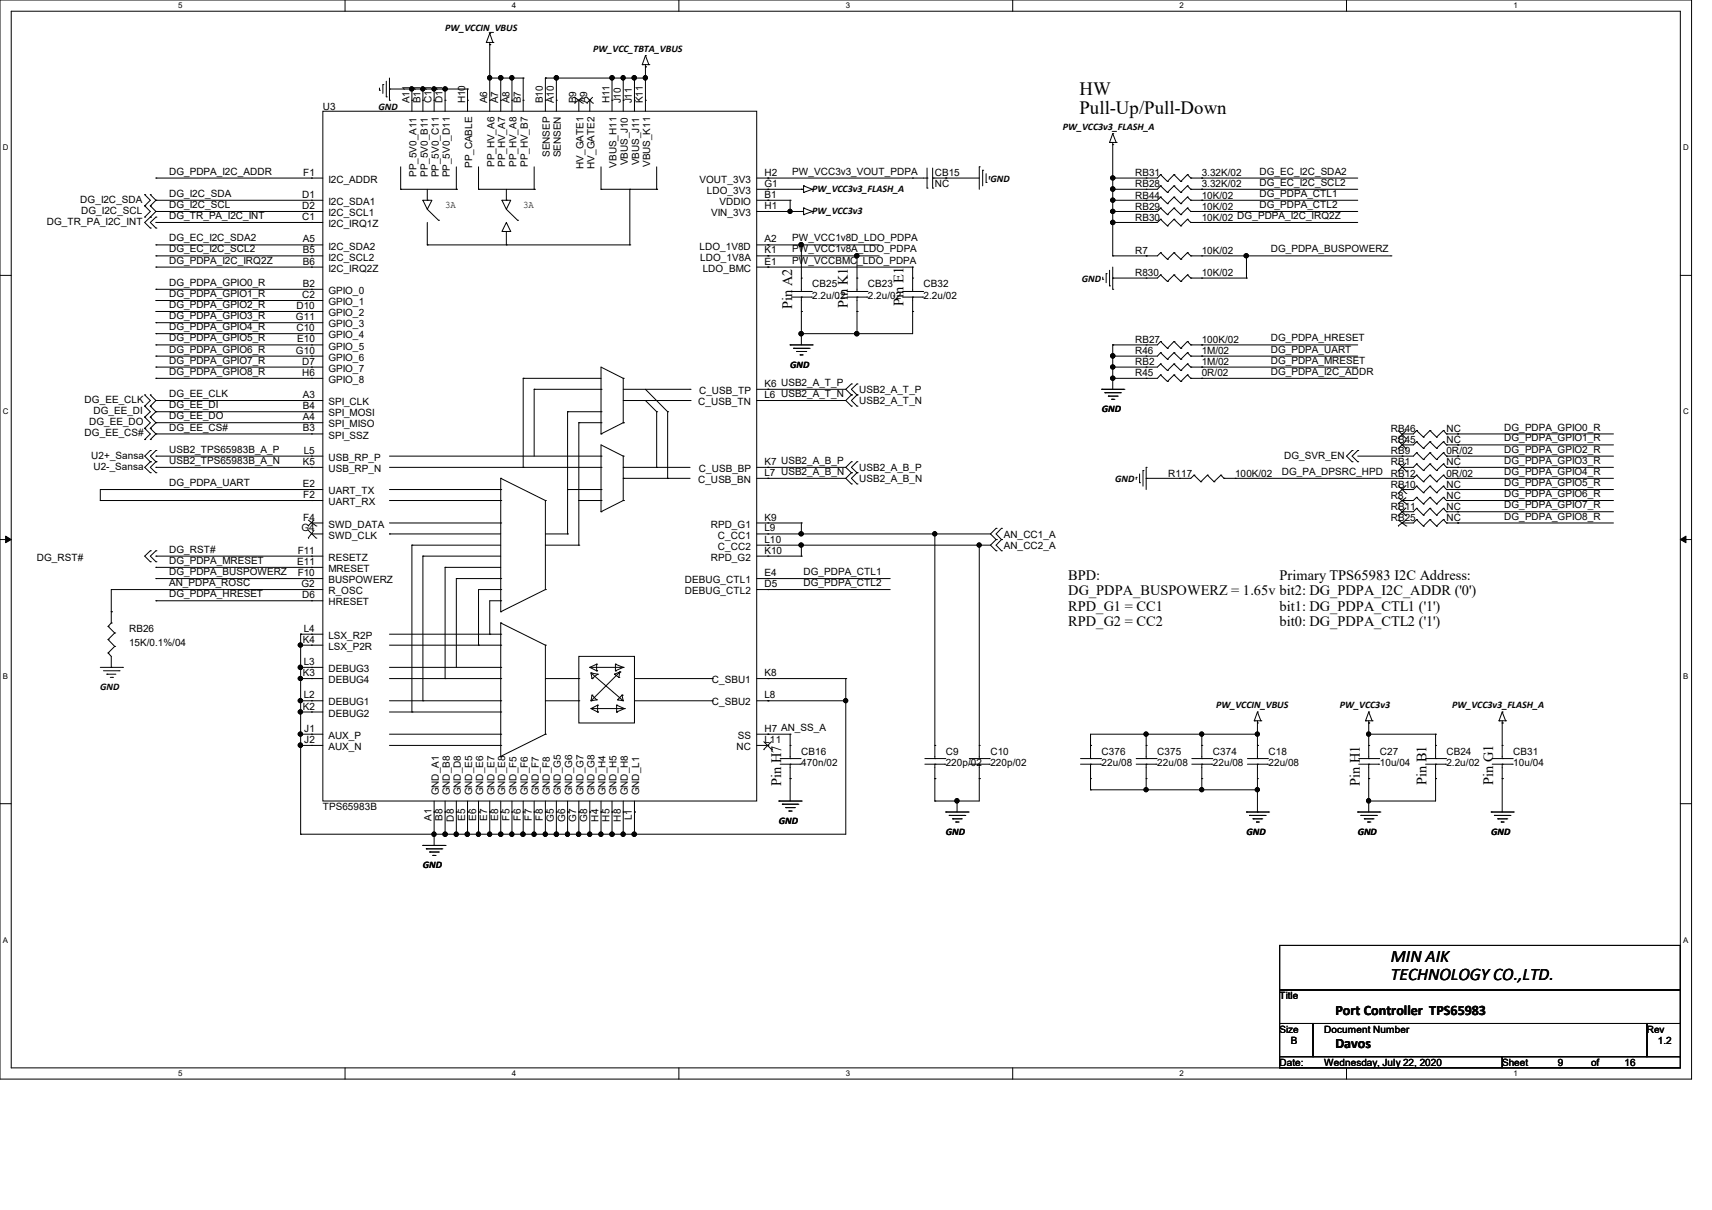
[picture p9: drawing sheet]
<svg xmlns="http://www.w3.org/2000/svg" width="297mm" height="210mm" viewBox="0 0 297 210" stroke-linecap="round" stroke-linejoin="round" font-family="sans-serif">
<defs><g id="words">
<g font-size="3.3">
<text x="187.3" y="16.5">HW</text>
<text x="187.3" y="19.9">Pull-Up/Pull-Down</text>
</g>
<g font-size="3">
<text x="241.3" y="167">MIN AIK</text>
<text x="241.3" y="170.1">TECHNOLOGY CO.,LTD.</text>
</g>
<g font-size="2.5">
<text x="137.4" y="53.7" transform="rotate(-90 137.4 53.7)">Pin A2</text>
<text x="147.1" y="53.5" transform="rotate(-90 147.1 53.5)">Pin K1</text>
<text x="156.7" y="53.1" transform="rotate(-90 156.7 53.1)">Pin E1</text>
<text x="185.3" y="100.7">BPD:</text>
<text x="222" y="100.7">Primary TPS65983 I2C Address:</text>
<text x="185.3" y="103.3">DG_PDPA_BUSPOWERZ = 1.65v bit2: DG_PDPA_I2C_ADDR ('0')</text>
<text x="185.3" y="106">RPD_G1 = CC1</text>
<text x="222" y="106">bit1: DG_PDPA_CTL1 ('1')</text>
<text x="185.3" y="108.6">RPD_G2 = CC2</text>
<text x="222" y="108.6">bit0: DG_PDPA_CTL2 ('1')</text>
<text x="135.5" y="136.5" transform="rotate(-90 135.5 136.5)">Pin H7</text>
<text x="235.9" y="136.5" transform="rotate(-90 235.9 136.5)">Pin H1</text>
<text x="247.5" y="136.3" transform="rotate(-90 247.5 136.3)">Pin B1</text>
<text x="259" y="136.3" transform="rotate(-90 259 136.3)">Pin G1</text>
<text x="231.7" y="176.1">Port Controller TPS65983</text>
<text x="231.7" y="181.9">Davos</text>
</g>
<g font-size="1.7">
<text x="77.2" y="5.3">PW_VCCIN_VBUS</text>
<text x="102.9" y="9">PW_VCC_TBTA_VBUS</text>
<text x="71" y="17.9" transform="rotate(-90 71 17.9)">A11</text>
<text x="72.9" y="17.9" transform="rotate(-90 72.9 17.9)">B11</text>
<text x="74.9" y="17.9" transform="rotate(-90 74.9 17.9)">C11</text>
<text x="76.8" y="17.9" transform="rotate(-90 76.8 17.9)">D11</text>
<text x="80.7" y="17.9" transform="rotate(-90 80.7 17.9)">H10</text>
<text x="84.5" y="17.9" transform="rotate(-90 84.5 17.9)">A6</text>
<text x="86.4" y="17.9" transform="rotate(-90 86.4 17.9)">A7</text>
<text x="88.4" y="17.9" transform="rotate(-90 88.4 17.9)">A8</text>
<text x="90.3" y="17.9" transform="rotate(-90 90.3 17.9)">B7</text>
<text x="94.2" y="17.9" transform="rotate(-90 94.2 17.9)">B10</text>
<text x="96.1" y="17.9" transform="rotate(-90 96.1 17.9)">A10</text>
<text x="100" y="17.9" transform="rotate(-90 100 17.9)">B9</text>
<text x="101.9" y="17.9" transform="rotate(-90 101.9 17.9)">A9</text>
<text x="105.7" y="17.9" transform="rotate(-90 105.7 17.9)">H11</text>
<text x="107.7" y="17.9" transform="rotate(-90 107.7 17.9)">J10</text>
<text x="109.6" y="17.9" transform="rotate(-90 109.6 17.9)">J11</text>
<text x="111.5" y="17.9" transform="rotate(-90 111.5 17.9)">K11</text>
<text x="56" y="19">U3</text>
<text x="65.7" y="19.1">GND</text>
<text x="184.4" y="22.5">PW_VCC3v3_FLASH_A</text>
<text x="81.9" y="29.2" transform="rotate(-90 81.9 29.2)">PP_CABLE</text>
<text x="85.8" y="29" transform="rotate(-90 85.8 29)">PP_HV_A6</text>
<text x="87.7" y="29" transform="rotate(-90 87.7 29)">PP_HV_A7</text>
<text x="89.6" y="29" transform="rotate(-90 89.6 29)">PP_HV_A8</text>
<text x="91.6" y="29" transform="rotate(-90 91.6 29)">PP_HV_B7</text>
<text x="95.4" y="27.2" transform="rotate(-90 95.4 27.2)">SENSEP</text>
<text x="97.3" y="27.3" transform="rotate(-90 97.3 27.3)">SENSEN</text>
<text x="101.2" y="29.3" transform="rotate(-90 101.2 29.3)">HV_GATE1</text>
<text x="103.1" y="29.3" transform="rotate(-90 103.1 29.3)">HV_GATE2</text>
<text x="107" y="29.1" transform="rotate(-90 107 29.1)">VBUS_H11</text>
<text x="108.9" y="28.7" transform="rotate(-90 108.9 28.7)">VBUS_J10</text>
<text x="110.9" y="28.7" transform="rotate(-90 110.9 28.7)">VBUS_J11</text>
<text x="112.8" y="29" transform="rotate(-90 112.8 29)">VBUS_K11</text>
<text x="13.9" y="35.2">DG_I2C_SDA</text>
<text x="29.3" y="34.2">DG_I2C_SDA</text>
<text x="29.3" y="30.3">DG_PDPA_I2C_ADDR</text>
<text x="52.4" y="34.3">D1</text>
<text x="52.6" y="30.5">F1</text>
<text x="57" y="35.6">I2C_SDA1</text>
<text x="57" y="31.7">I2C_ADDR</text>
<text x="72.3" y="30.7" transform="rotate(-90 72.3 30.7)">PP_5V0_A11</text>
<text x="74.2" y="30.7" transform="rotate(-90 74.2 30.7)">PP_5V0_B11</text>
<text x="76.1" y="30.8" transform="rotate(-90 76.1 30.8)">PP_5V0_C11</text>
<text x="78" y="30.8" transform="rotate(-90 78 30.8)">PP_5V0_D11</text>
<text x="121.4" y="31.7">VOUT_3V3</text>
<text x="122.6" y="33.7">LDO_3V3</text>
<text x="124.8" y="35.6">VDDIO</text>
<text x="132.6" y="32.4">G1</text>
<text x="132.6" y="30.5">H2</text>
<text x="132.6" y="34.3">B1</text>
<text x="137.4" y="30.3">PW_VCC3v3_VOUT_PDPA</text>
<text x="140.9" y="33.3">PW_VCC3v3_FLASH_A</text>
<text x="162.2" y="30.6">CB15</text>
<text x="162.2" y="32.5">NC</text>
<text x="171.8" y="31.6">GND</text>
<text x="196.9" y="30.6">RB31</text>
<text x="196.9" y="32.5">RB28</text>
<text x="196.9" y="34.5">RB44</text>
<text x="208.5" y="30.6">3.32K/02</text>
<text x="208.5" y="32.5">3.32K/02</text>
<text x="208.5" y="34.5">10K/02</text>
<text x="218.5" y="34.2">DG_PDPA_CTL1</text>
<text x="218.5" y="30.3">DG_EC_I2C_SDA2</text>
<text x="218.5" y="32.3">DG_EC_I2C_SCL2</text>
<text x="8.1" y="39.1">DG_TR_PA_I2C_INT</text>
<text x="14.1" y="37.1">DG_I2C_SCL</text>
<text x="29.3" y="36.1">DG_I2C_SCL</text>
<text x="29.3" y="38">DG_TR_PA_I2C_INT</text>
<text x="29.3" y="41.9">DG_EC_I2C_SDA2</text>
<text x="52.4" y="36.3">D2</text>
<text x="52.4" y="38.2">C1</text>
<text x="57" y="37.5">I2C_SCL1</text>
<text x="57" y="39.4">I2C_IRQ1Z</text>
<text x="77.2" y="36.2">3A</text>
<text x="90.8" y="36.2">3A</text>
<text x="123.4" y="37.5">VIN_3V3</text>
<text x="132.6" y="36.3">H1</text>
<text x="137.4" y="41.9">PW_VCC1v8D_LDO_PDPA</text>
<text x="140.9" y="37.2">PW_VCC3v3</text>
<text x="196.9" y="36.4">RB29</text>
<text x="196.9" y="38.3">RB30</text>
<text x="208.5" y="36.4">10K/02</text>
<text x="208.5" y="38.3">10K/02 DG_PDPA_I2C_IRQ2Z</text>
<text x="218.5" y="36.1">DG_PDPA_CTL2</text>
<text x="29.3" y="43.8">DG_EC_I2C_SCL2</text>
<text x="29.3" y="45.8">DG_PDPA_I2C_IRQ2Z</text>
<text x="52.5" y="42.1">A5</text>
<text x="52.5" y="44">B5</text>
<text x="52.5" y="45.9">B6</text>
<text x="57" y="43.3">I2C_SDA2</text>
<text x="57" y="45.2">I2C_SCL2</text>
<text x="57" y="47.2">I2C_IRQ2Z</text>
<text x="121.4" y="43.3">LDO_1V8D</text>
<text x="121.5" y="45.2">LDO_1V8A</text>
<text x="121.9" y="47.2">LDO_BMC</text>
<text x="132.6" y="44">K1</text>
<text x="132.6" y="42.1">A2</text>
<text x="132.6" y="45.9">E1</text>
<text x="137.4" y="43.8">PW_VCC1v8A_LDO_PDPA</text>
<text x="137.4" y="45.8">PW_VCCBMC_LDO_PDPA</text>
<text x="196.9" y="48">R830</text>
<text x="196.9" y="44.1">R7</text>
<text x="208.5" y="48">10K/02</text>
<text x="208.5" y="44.1">10K/02</text>
<text x="220.5" y="43.8">DG_PDPA_BUSPOWERZ</text>
<text x="29.3" y="49.6">DG_PDPA_GPIO0_R</text>
<text x="29.3" y="51.6">DG_PDPA_GPIO1_R</text>
<text x="29.3" y="53.5">DG_PDPA_GPIO2_R</text>
<text x="51.4" y="53.6">D10</text>
<text x="52.4" y="51.7">C2</text>
<text x="52.5" y="49.8">B2</text>
<text x="57" y="51">GPIO_0</text>
<text x="57" y="53">GPIO_1</text>
<text x="140.9" y="49.9">CB25</text>
<text x="140.9" y="51.8">2.2u/02</text>
<text x="150.6" y="49.9">CB23</text>
<text x="150.6" y="51.8">2.2u/02</text>
<text x="160.2" y="49.9">CB32</text>
<text x="160.2" y="51.8">2.2u/02</text>
<text x="187.7" y="49">GND</text>
<text x="29.3" y="55.4">DG_PDPA_GPIO3_R</text>
<text x="29.3" y="57.3">DG_PDPA_GPIO4_R</text>
<text x="29.3" y="59.3">DG_PDPA_GPIO5_R</text>
<text x="51.3" y="55.6">G11</text>
<text x="51.4" y="57.5">C10</text>
<text x="51.6" y="59.4">E10</text>
<text x="57" y="54.9">GPIO_2</text>
<text x="57" y="56.8">GPIO_3</text>
<text x="57" y="58.7">GPIO_4</text>
<text x="196.9" y="59.5">RB27</text>
<text x="208.5" y="59.5">100K/02</text>
<text x="220.5" y="59.3">DG_PDPA_HRESET</text>
<text x="29.3" y="61.2">DG_PDPA_GPIO6_R</text>
<text x="29.3" y="63.1">DG_PDPA_GPIO7_R</text>
<text x="29.3" y="65.1">DG_PDPA_GPIO8_R</text>
<text x="51.3" y="61.4">G10</text>
<text x="52.4" y="63.3">D7</text>
<text x="52.4" y="65.2">H6</text>
<text x="57" y="60.7">GPIO_5</text>
<text x="57" y="62.6">GPIO_6</text>
<text x="57" y="64.5">GPIO_7</text>
<text x="137.1" y="63.8">GND</text>
<text x="196.9" y="61.5">R46</text>
<text x="196.9" y="65.3">R45</text>
<text x="196.9" y="63.4">RB2</text>
<text x="208.5" y="61.5">1M/02</text>
<text x="208.5" y="65.3">0R/02</text>
<text x="208.5" y="63.4">1M/02</text>
<text x="220.5" y="65.1">DG_PDPA_I2C_ADDR</text>
<text x="220.5" y="61.2">DG_PDPA_UART</text>
<text x="220.5" y="63.1">DG_PDPA_MRESET</text>
<text x="14.7" y="70">DG_EE_CLK</text>
<text x="16.2" y="71.9">DG_EE_DI</text>
<text x="29.3" y="70.9">DG_EE_DI</text>
<text x="29.3" y="68.9">DG_EE_CLK</text>
<text x="52.5" y="69.1">A3</text>
<text x="52.5" y="71">B4</text>
<text x="57" y="70.3">SPI_CLK</text>
<text x="57" y="66.5">GPIO_8</text>
<text x="121.1" y="70.3">C_USB_TN</text>
<text x="121.3" y="68.4">C_USB_TP</text>
<text x="132.6" y="67.1">K6 USB2_A_T_P</text>
<text x="132.6" y="69.1">L6 USB2_A_T_N</text>
<text x="149" y="68.2">USB2_A_T_P</text>
<text x="149" y="70.1">USB2_A_T_N</text>
<text x="191.1" y="71.5">GND</text>
<text x="14.7" y="75.7">DG_EE_CS#</text>
<text x="15.5" y="73.8">DG_EE_DO</text>
<text x="29.3" y="72.8">DG_EE_DO</text>
<text x="29.3" y="74.7">DG_EE_CS#</text>
<text x="52.5" y="72.9">A4</text>
<text x="52.5" y="74.9">B3</text>
<text x="57" y="72.3">SPI_MOSI</text>
<text x="57" y="74.2">SPI_MISO</text>
<text x="57" y="76.1">SPI_SSZ</text>
<text x="241.3" y="75">RB46</text>
<text x="241.3" y="76.9">RB45</text>
<text x="250.9" y="75">NC</text>
<text x="250.9" y="76.9">NC</text>
<text x="261" y="74.7">DG_PDPA_GPIO0_R</text>
<text x="261" y="76.6">DG_PDPA_GPIO1_R</text>
<text x="15.8" y="79.6">U2+_Sansa</text>
<text x="16.2" y="81.5">U2-_Sansa</text>
<text x="29.3" y="78.6">USB2_TPS65983B_A_P</text>
<text x="29.3" y="80.5">USB2_TPS65983B_A_N</text>
<text x="52.5" y="80.7">K5</text>
<text x="52.7" y="78.7">L5</text>
<text x="57" y="80">USB_RP_P</text>
<text x="57" y="81.9">USB_RP_N</text>
<text x="121.1" y="83.8">C_USB_BN</text>
<text x="121.2" y="81.9">C_USB_BP</text>
<text x="132.6" y="80.7">K7 USB2_A_B_P</text>
<text x="132.6" y="82.6">L7 USB2_A_B_N</text>
<text x="149" y="81.7">USB2_A_B_P</text>
<text x="149" y="83.7">USB2_A_B_N</text>
<text x="193.5" y="83.7">GND</text>
<text x="202.7" y="82.7">R117</text>
<text x="214.3" y="82.7">100K/02</text>
<text x="222.4" y="82.4">DG_PA_DPSRC_HPD</text>
<text x="222.8" y="79.6">DG_SVR_EN</text>
<text x="241.3" y="80.8">RB1</text>
<text x="241.3" y="82.7">RB12</text>
<text x="241.3" y="78.8">RB9</text>
<text x="250.9" y="80.8">NC</text>
<text x="250.9" y="82.7">0R/02</text>
<text x="250.9" y="78.8">0R/02</text>
<text x="261" y="78.6">DG_PDPA_GPIO2_R</text>
<text x="261" y="80.5">DG_PDPA_GPIO3_R</text>
<text x="261" y="82.4">DG_PDPA_GPIO4_R</text>
<text x="29.3" y="84.4">DG_PDPA_UART</text>
<text x="52.5" y="84.5">E2</text>
<text x="52.6" y="86.4">F2</text>
<text x="57" y="87.7">UART_RX</text>
<text x="57" y="85.8">UART_TX</text>
<text x="241.3" y="86.6">R8</text>
<text x="241.3" y="88.5">RB11</text>
<text x="241.3" y="84.6">RB10</text>
<text x="250.9" y="86.6">NC</text>
<text x="250.9" y="88.5">NC</text>
<text x="250.9" y="84.6">NC</text>
<text x="261" y="84.4">DG_PDPA_GPIO5_R</text>
<text x="261" y="86.3">DG_PDPA_GPIO6_R</text>
<text x="261" y="88.2">DG_PDPA_GPIO7_R</text>
<text x="29.3" y="95.9">DG_RST#</text>
<text x="52.3" y="92.2">G4</text>
<text x="52.6" y="90.3">F4</text>
<text x="57" y="91.6">SWD_DATA</text>
<text x="57" y="93.5">SWD_CLK</text>
<text x="123.3" y="91.6">RPD_G1</text>
<text x="124.5" y="93.5">C_CC1</text>
<text x="124.5" y="95.4">C_CC2</text>
<text x="132.6" y="92.2">L9</text>
<text x="132.6" y="94.2">L10</text>
<text x="132.6" y="90.3">K9</text>
<text x="174.1" y="93.3">AN_CC1_A</text>
<text x="174.1" y="95.3">AN_CC2_A</text>
<text x="241.3" y="90.4">RB25</text>
<text x="250.9" y="90.4">NC</text>
<text x="261" y="90.2">DG_PDPA_GPIO8_R</text>
<text x="6.4" y="97.4">DG_RST#</text>
<text x="29.3" y="97.9">DG_PDPA_MRESET</text>
<text x="29.3" y="99.8">DG_PDPA_BUSPOWERZ</text>
<text x="29.3" y="101.7">AN_PDPA_ROSC</text>
<text x="51.6" y="98">E11</text>
<text x="51.6" y="96.1">F11</text>
<text x="51.6" y="100">F10</text>
<text x="52.3" y="101.9">G2</text>
<text x="57" y="99.3">MRESET</text>
<text x="57" y="97.3">RESETZ</text>
<text x="57" y="101.2">BUSPOWERZ</text>
<text x="118.8" y="101.2">DEBUG_CTL1</text>
<text x="123.3" y="97.3">RPD_G2</text>
<text x="132.6" y="100">E4</text>
<text x="132.6" y="101.9">D5</text>
<text x="132.6" y="96.1">K10</text>
<text x="139.4" y="99.8">DG_PDPA_CTL1</text>
<text x="139.4" y="101.7">DG_PDPA_CTL2</text>
<text x="29.3" y="103.7">DG_PDPA_HRESET</text>
<text x="52.4" y="103.8">D6</text>
<text x="57" y="103.1">R_OSC</text>
<text x="57" y="105.1">HRESET</text>
<text x="118.8" y="103.1">DEBUG_CTL2</text>
<text x="22.4" y="109.7">RB26</text>
<text x="22.4" y="112.1">15K/0.1%/04</text>
<text x="52.5" y="111.5">K4</text>
<text x="52.7" y="109.6">L4</text>
<text x="57" y="112.8">LSX_P2R</text>
<text x="57" y="110.9">LSX_R2P</text>
<text x="17.4" y="119.8">GND</text>
<text x="52.5" y="117.3">K3</text>
<text x="52.7" y="115.4">L3</text>
<text x="57" y="116.6">DEBUG3</text>
<text x="57" y="118.6">DEBUG4</text>
<text x="123.5" y="118.6">C_SBU1</text>
<text x="132.6" y="117.3">K8</text>
<text x="52.5" y="123.1">K2</text>
<text x="52.7" y="121.2">L2</text>
<text x="57" y="122.4">DEBUG1</text>
<text x="57" y="124.4">DEBUG2</text>
<text x="123.5" y="122.4">C_SBU2</text>
<text x="132.6" y="121.2">L8</text>
<text x="211" y="122.9">PW_VCCIN_VBUS</text>
<text x="232.4" y="122.9">PW_VCC3v3</text>
<text x="251.9" y="122.9">PW_VCC3v3_FLASH_A</text>
<text x="52.8" y="127">J1</text>
<text x="52.8" y="128.9">J2</text>
<text x="57" y="128.2">AUX_P</text>
<text x="57" y="130.2">AUX_N</text>
<text x="127.8" y="130.2">NC</text>
<text x="128" y="128.2">SS</text>
<text x="132.6" y="127">H7 AN_SS_A</text>
<text x="132.6" y="128.9">L11</text>
<text x="139" y="131">CB16</text>
<text x="164.1" y="131">C9</text>
<text x="171.8" y="131">C10</text>
<text x="191.1" y="131">C376</text>
<text x="200.8" y="131">C375</text>
<text x="210.4" y="131">C374</text>
<text x="220.1" y="131">C18</text>
<text x="239.4" y="131">C27</text>
<text x="250.9" y="131">CB24</text>
<text x="262.5" y="131">CB31</text>
<text x="139" y="132.9">470n/02</text>
<text x="164.1" y="132.9">220p/02</text>
<text x="171.8" y="132.9">220p/02</text>
<text x="191.1" y="132.9">22u/08</text>
<text x="200.8" y="132.9">22u/08</text>
<text x="210.4" y="132.9">22u/08</text>
<text x="220.1" y="132.9">22u/08</text>
<text x="239.4" y="132.9">10u/04</text>
<text x="250.9" y="132.9">2.2u/02</text>
<text x="262.5" y="132.9">10u/04</text>
<text x="56" y="140.6">TPS65983B</text>
<text x="74.9" y="142.5" transform="rotate(-90 74.9 142.5)">A1</text>
<text x="76.1" y="138" transform="rotate(-90 76.1 138)">GND_A1</text>
<text x="76.8" y="142.5" transform="rotate(-90 76.8 142.5)">B8</text>
<text x="78" y="138" transform="rotate(-90 78 138)">GND_B8</text>
<text x="78.7" y="142.6" transform="rotate(-90 78.7 142.6)">D8</text>
<text x="80" y="138" transform="rotate(-90 80 138)">GND_D8</text>
<text x="80.7" y="142.5" transform="rotate(-90 80.7 142.5)">E5</text>
<text x="81.9" y="138" transform="rotate(-90 81.9 138)">GND_E5</text>
<text x="82.6" y="142.5" transform="rotate(-90 82.6 142.5)">E6</text>
<text x="83.8" y="138" transform="rotate(-90 83.8 138)">GND_E6</text>
<text x="84.5" y="142.5" transform="rotate(-90 84.5 142.5)">E7</text>
<text x="85.8" y="138" transform="rotate(-90 85.8 138)">GND_E7</text>
<text x="86.4" y="142.5" transform="rotate(-90 86.4 142.5)">E8</text>
<text x="87.7" y="138" transform="rotate(-90 87.7 138)">GND_E8</text>
<text x="88.4" y="142.4" transform="rotate(-90 88.4 142.4)">F5</text>
<text x="89.6" y="138" transform="rotate(-90 89.6 138)">GND_F5</text>
<text x="90.3" y="142.4" transform="rotate(-90 90.3 142.4)">F6</text>
<text x="91.6" y="138" transform="rotate(-90 91.6 138)">GND_F6</text>
<text x="92.2" y="142.4" transform="rotate(-90 92.2 142.4)">F7</text>
<text x="93.5" y="138" transform="rotate(-90 93.5 138)">GND_F7</text>
<text x="94.2" y="142.4" transform="rotate(-90 94.2 142.4)">F8</text>
<text x="95.4" y="138" transform="rotate(-90 95.4 138)">GND_F8</text>
<text x="96.1" y="142.7" transform="rotate(-90 96.1 142.7)">G5</text>
<text x="97.3" y="138" transform="rotate(-90 97.3 138)">GND_G5</text>
<text x="98" y="142.7" transform="rotate(-90 98 142.7)">G6</text>
<text x="99.3" y="138" transform="rotate(-90 99.3 138)">GND_G6</text>
<text x="100" y="142.7" transform="rotate(-90 100 142.7)">G7</text>
<text x="101.2" y="138" transform="rotate(-90 101.2 138)">GND_G7</text>
<text x="101.9" y="142.7" transform="rotate(-90 101.9 142.7)">G8</text>
<text x="103.1" y="138" transform="rotate(-90 103.1 138)">GND_G8</text>
<text x="103.8" y="142.6" transform="rotate(-90 103.8 142.6)">H4</text>
<text x="105.1" y="138" transform="rotate(-90 105.1 138)">GND_H4</text>
<text x="105.7" y="142.6" transform="rotate(-90 105.7 142.6)">H5</text>
<text x="107" y="138" transform="rotate(-90 107 138)">GND_H5</text>
<text x="107.7" y="142.6" transform="rotate(-90 107.7 142.6)">H8</text>
<text x="108.9" y="138" transform="rotate(-90 108.9 138)">GND_H8</text>
<text x="109.6" y="142.3" transform="rotate(-90 109.6 142.3)">L1</text>
<text x="110.9" y="138" transform="rotate(-90 110.9 138)">GND_L1</text>
<text x="135.1" y="143">GND</text>
<text x="164.1" y="144.9">GND</text>
<text x="216.2" y="144.9">GND</text>
<text x="235.5" y="144.9">GND</text>
<text x="258.7" y="144.9">GND</text>
<text x="73.4" y="150.7">GND</text>
<text x="222" y="173.4">Title</text>
<text x="222" y="179.2">Size</text>
<text x="229.7" y="179.2">Document Number</text>
<text x="285.7" y="179.2">Rev</text>
<text x="222" y="185">Date:</text>
<text x="223.9" y="181.1">B</text>
<text x="229.7" y="185">Wednesday, July 22, 2020</text>
<text x="260.6" y="185">Sheet</text>
<text x="270.2" y="185">9</text>
<text x="276" y="185">of</text>
<text x="281.8" y="185">16</text>
<text x="287.6" y="181.1">1.2</text>
</g>
<g font-size="1.4">
<text x="30.9" y="1.4">5</text>
<text x="88.8" y="1.4">4</text>
<text x="146.7" y="1.4">3</text>
<text x="204.6" y="1.4">2</text>
<text x="262.6" y="1.4">1</text>
<text x=".5" y="26.1">D</text>
<text x="292" y="26.1">D</text>
<text x=".5" y="71.9">C</text>
<text x="292" y="71.9">C</text>
<text x=".5" y="117.8">B</text>
<text x="292" y="117.8">B</text>
<text x=".5" y="163.6">A</text>
<text x="292" y="163.6">A</text>
<text x="30.9" y="186.8">5</text>
<text x="88.8" y="186.8">4</text>
<text x="146.7" y="186.8">3</text>
<text x="204.6" y="186.8">2</text>
<text x="262.6" y="186.8">1</text>
</g>
</g></defs>
<path d="M0 0h293.5v187.3h-293.5zM1.9 1.9h289.6v183.4h-289.6z" fill="none" stroke="#000" stroke-width=".17"/>
<g fill="#fff">
<path d="M30.9 .2h.8v1.5h-.8z"/>
<path d="M30.9 185.5h.8v1.6h-.8z"/>
</g>
<path d="M59.9 0v1.9M59.9 185.3v2" fill="none" stroke="#000" stroke-width=".17"/>
<g fill="#fff">
<path d="M88.8 .2h.8v1.5h-.8z"/>
<path d="M88.8 185.5h.8v1.6h-.8z"/>
</g>
<path d="M117.8 0v1.9M117.8 185.3v2" fill="none" stroke="#000" stroke-width=".17"/>
<g fill="#fff">
<path d="M146.7 .2h.8v1.5h-.8z"/>
<path d="M146.7 185.5h.8v1.6h-.8z"/>
</g>
<path d="M175.7 0v1.9M175.7 185.3v2" fill="none" stroke="#000" stroke-width=".17"/>
<g fill="#fff">
<path d="M204.6 .2h.8v1.5h-.8z"/>
<path d="M204.6 185.5h.8v1.6h-.8z"/>
</g>
<path d="M233.6 0v1.9M233.6 185.3v2" fill="none" stroke="#000" stroke-width=".17"/>
<g fill="#fff">
<path d="M262.6 .2h.7v1.5h-.7z"/>
<path d="M262.6 185.5h.7v1.6h-.7z"/>
<path d="M.5 24.8h1v1.6h-1z"/>
<path d="M292 24.8h1v1.6h-1z"/>
<path d="M.5 70.7h1v1.5h-1z"/>
<path d="M292 70.7h1v1.5h-1z"/>
</g>
<path d="M0 47.8h1.9M291.5 47.8h2" fill="none" stroke="#000" stroke-width=".17"/>
<g fill="#fff">
<path d="M.5 116.5h.9v1.6h-.9z"/>
<path d="M292 116.5h.9v1.6h-.9z"/>
</g>
<path d="M0 93.6h1.9M291.5 93.6h2" fill="none" stroke="#000" stroke-width=".17"/>
<path d="M1 93l.9 .6-.9 .6zM291.5 93.6l1-.6v1.2z" fill="#000" stroke="#000" stroke-width=".17"/>
<g fill="#fff">
<path d="M.5 162.4h.9v1.5h-.9z"/>
<path d="M292 162.4h.9v1.5h-.9z"/>
</g>
<g fill="none" stroke="#000" stroke-width=".17">
<path d="M56 19.3h75.3v119.7h-75.3zM65.8 15.7h.1M65.8 15.3v.4M66.4 14.7h.1M66.4 14.7v1.5M67 16.8h.1M67 14.1v2.7M67.6 17.4h.1M67.6 15.5h.1M67.6 13.5v3.9M67.6 15.5h13.5M71.5 17.4h.1"/>
<path d="M71.5 15.5h.1M71.5 15.5v3.8M73.4 17.4h.1M73.4 15.5h.1M73.4 15.5v3.8M75.3 17.4h.1M75.3 15.5h.1M75.3 15.5v3.8M77.2 17.4h.1M77.2 15.5h.1M77.2 15.5v3.8M81.1 17.4h.1"/>
<path d="M81.1 15.5h.1M81.1 15.5v3.8M84.4 7.4h.1M84.4 7.4h1.1M85 7.7h.1M85 5.8h.1M85 17.4h.1M85 13.5h.1M85 7.4v11.9M85 5.8l-.6 1.6M85 5.8l.5 1.6M85 13.5h5.8"/>
<path d="M85.5 7.4h.1M86.9 17.4h.1M86.9 13.5h.1M86.9 13.5v5.8M88.8 17.4h.1M88.8 13.5h.1M88.8 13.5v5.8M90.8 17.4h.1M90.8 13.5h.1M90.8 13.5v5.8M94.6 17.4h.1M94.6 13.5h.1"/>
<path d="M94.6 13.5v5.8M94.6 13.5h17.4M96.5 17.4h.1M96.5 13.5h.1M96.5 13.5v5.8M99.7 17.9h.1M99.7 16.9l1.4 1M100.4 17.4h.1M100.4 17.4v1.9M101.1 17.9h.1M101.1 16.9l-1.4 1M101.8 17.9h.1"/>
<path d="M101.8 16.9l1 1M102.3 17.4h.1M102.3 17.4v1.9M102.8 17.9h.1M102.8 16.9l-1 1M106.2 17.4h.1M106.2 13.5h.1M106.2 13.5v5.8M108.1 17.4h.1M108.1 13.5h.1M108.1 13.5v5.8M110.1 17.4h.1"/>
<path d="M110.1 13.5h.1M110.1 13.5v5.8M111.4 11.2h.1M111.4 11.2h1.2M112 11.6h.1M112 9.7h.1M112 17.4h.1M112 13.5h.1M112 11.2v8.1M112 9.7l-.6 1.5M112 9.7l.6 1.5M112.6 11.2h.1"/>
<path d="M25.1 35.7h.1M25.1 37.7h.1M25.1 33.8h.1M25.1 35.7l1 1-1 1M25.1 33.8l1 1-1 .9M26.1 37.7h.1M26.1 39.6h.1M26.1 35.7h.1M26.1 33.8h.1M26.1 37.7l-1 .9 1 1M26.1 35.7l1 1M26.1 33.8l1 1"/>
<path d="M27.1 37.7h.1M27.1 39.6h.1M27.1 34.8h.1M27.1 36.7h.1M27.1 38.6h.1M27.1 30.9h.1M27.1 36.7h28.9M27.1 37.7l-1 .9 1 1M27.1 36.7l-1 1M27.1 34.8l-1 .9M27.1 30.9h28.9M27.1 34.8h28.9"/>
<path d="M27.1 38.6h28.9M54.1 34.8h.1M54.1 36.7h.1M54.1 38.6h.1M54.1 30.9h.1M69.5 32.9h.1M69.5 32.9h9.7M69.5 29v3.9M73.4 34.8h1.5l-.8 1.5zM74.1 34.8h.1M74.1 32.9v1.9M74.1 38.6v3.9"/>
<path d="M74.1 36.3l2 1.9M76.1 38.2h.1M79.2 32.9h.1M79.2 29v3.9M83 32.9h.1M83 32.9h9.7M83 29v3.9M87.1 34.8h1.5l-.8 1.5zM87.8 34.8h.1M87.8 38.6l.8 1.6h-1.5zM87.8 32.9v1.9M87.8 36.3l2 1.9"/>
<path d="M89.8 38.2h.1M92.7 32.9h.1M92.7 29v3.9M104.3 32.9h.1M104.3 32.9h9.6M104.3 29v3.9M109.3 32.9h.1M109.3 32.9v9.6M113.9 32.9h.1M113.9 29v3.9M131.3 32.9h8.1M131.3 36.7h8.1"/>
<path d="M131.3 30.9h29.5M131.3 34.8h5.8M133.2 36.7h.1M133.2 32.9h.1M133.2 30.9h.1M133.2 34.8h.1M137.1 34.8h.1M137.1 36.7h.1M137.1 34.8v1.9M139 32.9h.1M139 36.7h.1M139.4 32.3h.1"/>
<path d="M139.4 33.4h.1M139.4 36.1h.1M139.4 37.3h.1M139.4 32.3v1.1M139.4 36.1v1.2M139.4 32.3l1.5 .6M139.4 36.1l1.5 .6M140.9 32.9h.1M140.9 36.7h.1M140.9 32.9l-1.5 .5M140.9 36.7l-1.5 .6M158.3 30.9h.1"/>
<path d="M160.8 32.6h.1M160.8 30.9h.1M160.8 29.2v3.4M161.8 30.9h.1M161.8 32.6h.1M161.8 30.9h8.1M161.8 29.2v3.4M164.1 30.9h.1M169.9 29h.1M169.9 29v3.9M170.5 29.5h.1M170.5 29.5v2.8"/>
<path d="M171.1 31.7h.1M171.1 30.1v1.6M171.6 30.7h.1M171.6 30.7v.4M192.5 24.7h.1M192.5 24.7h1.1M193 25.1h.1M193 23.2h.1M193 30.9h.1M193 38.6h.1M193 36.7h.1M193 34.8h.1"/>
<path d="M193 32.9h.1M193 24.7v19.7M193 23.2l-.5 1.5M193 23.2l.6 1.5M193.6 24.7h.1M198.8 30.9h.1M198.8 32.9h.1M198.8 34.8h.1M198.8 36.7h.1M198.8 38.6h.1M201.3 30.3h.1M201.3 32.3h.1"/>
<path d="M201.3 34.2h.1M201.3 36.1h.1M201.3 38.1h.1M201.3 32.3l-.5 .6h-7.8M201.3 36.1l-.5 .6h-7.8M201.3 30.3l-.5 .6h-7.8M201.3 30.3l1.2 1.2M201.3 32.3l1.2 1.1M201.3 34.2l-.5 .6h-7.8M201.3 34.2l1.2 1.1M201.3 36.1l1.2 1.2M201.3 38.1l-.5 .5h-7.8"/>
<path d="M201.3 38.1l1.2 1.1M202.5 31.5h.1M202.5 33.4h.1M202.5 35.3h.1M202.5 37.3h.1M202.5 39.2h.1M203.7 30.3h.1M203.7 32.3h.1M203.7 34.2h.1M203.7 36.1h.1M203.7 38.1h.1M203.7 30.3l-1.2 1.2"/>
<path d="M203.7 30.3l1.2 1.2M203.7 32.3l-1.2 1.1M203.7 32.3l1.2 1.1M203.7 34.2l-1.2 1.1M203.7 34.2l1.2 1.1M203.7 36.1l-1.2 1.2M203.7 36.1l1.2 1.2M203.7 38.1l-1.2 1.1M203.7 38.1l1.2 1.1M204.9 31.5h.1M204.9 33.4h.1M204.9 35.3h.1"/>
<path d="M204.9 37.3h.1M204.9 39.2h.1M206 30.3h.1M206 32.3h.1M206 34.2h.1M206 36.1h.1M206 38.1h.1M206 30.3l-1.1 1.2M206 30.3l.6 .6M206 32.3l-1.1 1.1M206 32.3l.6 .6M206 34.2l-1.1 1.1"/>
<path d="M206 34.2l.6 .6M206 36.1l-1.1 1.2M206 36.1l.6 .6M206 38.1l-1.1 1.1M206 38.1l.6 .5M206.6 30.9h.1M206.6 32.9h.1M206.6 34.8h.1M206.6 36.7h.1M206.6 38.6h.1M206.6 32.9h28.9M206.6 36.7h28.9"/>
<path d="M206.6 30.9h28.9M206.6 34.8h28.9M206.6 38.6h28.9M208.5 30.9h.1M208.5 32.9h.1M208.5 34.8h.1M208.5 36.7h.1M208.5 38.6h.1M27.1 42.5h.1M27.1 44.4h.1M27.1 50.2h.1M27.1 52.2h.1"/>
<path d="M27.1 54.1h.1M27.1 56h.1M27.1 57.9h.1M27.1 59.9h.1M27.1 46.4h.1M27.1 59.9h28.9M27.1 44.4h28.9M27.1 42.5h28.9M27.1 46.4h28.9M27.1 50.2h28.9M27.1 52.2h28.9M27.1 54.1h28.9"/>
<path d="M27.1 56h28.9M27.1 57.9h28.9M54.1 50.2h.1M54.1 52.2h.1M54.1 54.1h.1M54.1 56h.1M54.1 57.9h.1M54.1 59.9h.1M54.1 42.5h.1M54.1 44.4h.1M54.1 46.4h.1M74.1 42.5h.1"/>
<path d="M74.1 42.5h35.2M87.8 42.5h.1M87.8 40.2v2.3M109.3 42.5h.1M131.3 44.4h21.2M131.3 42.5h21.2M131.3 46.4h27M133.2 44.4h.1M133.2 42.5h.1M133.2 46.4h.1M137.1 59.9h.1M137.1 59.9h3.8"/>
<path d="M137.3 51.6h3.5M137.3 50.6h3.5M139 50.6h.1M139 51.6h.1M139 48.3h.1M139 54.1h.1M139 57.9h.1M139 42.5h.1M139 42.5v8.1M139 51.6v8.3M140.8 51.6h.1M140.8 50.6h.1"/>
<path d="M140.9 59.9h.1M146.9 51.6h3.5M146.9 50.6h3.5M148.7 50.6h.1M148.7 51.6h.1M148.7 48.3h.1M148.7 54.1h.1M148.7 57.9h.1M148.7 44.4h.1M148.7 44.4v6.2M148.7 51.6v6.3M150.4 51.6h.1"/>
<path d="M150.4 50.6h.1M156.6 51.6h3.5M156.6 50.6h3.5M158.3 50.6h.1M158.3 51.6h.1M158.3 48.3h.1M158.3 54.1h.1M158.3 46.4h.1M158.3 46.4v4.2M158.3 51.6v6.3h-19.3M160.1 51.6h.1M160.1 50.6h.1"/>
<path d="M191.3 48.5h.1M191.3 48.1v.4M191.9 47.5h.1M191.9 47.5v1.6M192.5 49.6h.1M192.5 46.9v2.7M193 50.2h.1M193 59.9h.1M193 44.4h.1M193 48.3h.1M193 46.4v3.8M193 59.9v7.7"/>
<path d="M198.8 59.9h.1M198.8 48.3h.1M198.8 44.4h.1M201.3 59.3h.1M201.3 47.7h.1M201.3 43.9h.1M201.3 59.3l-.5 .6h-7.8M201.3 59.3l1.2 1.2M201.3 47.7l-.5 .6h-7.8M201.3 47.7l1.2 1.2M201.3 43.9l-.5 .5h-7.8M201.3 43.9l1.2 1.1"/>
<path d="M202.5 48.9h.1M202.5 45h.1M203.7 59.3h.1M203.7 47.7h.1M203.7 43.9h.1M203.7 59.3l-1.2 1.2M203.7 59.3l1.2 1.2M203.7 47.7l-1.2 1.2M203.7 47.7l1.2 1.2M203.7 43.9l-1.2 1.1M203.7 43.9l1.2 1.1M204.9 48.9h.1"/>
<path d="M204.9 45h.1M206 59.3h.1M206 47.7h.1M206 43.9h.1M206 59.3l-1.1 1.2M206 59.3l.6 .6M206 47.7l-1.1 1.2M206 47.7l.6 .6M206 43.9l-1.1 1.1M206 43.9l.6 .5M206.6 59.9h.1M206.6 48.3h.1"/>
<path d="M206.6 44.4h.1M206.6 59.9h28.9M206.6 48.3h9.6M206.6 44.4h34.7M208.5 59.9h.1M208.5 48.3h.1M208.5 44.4h.1M216.2 44.4h.1M216.2 48.3h.1M216.2 44.4v3.9M241.3 44.4h.1M25.1 72.4h.1"/>
<path d="M25.1 74.3h.1M25.1 70.5h.1M25.1 68.5h.1M25.1 76.3h.1M25.1 72.4l1 1-1 .9M25.1 70.5l1 1-1 .9M25.1 68.5l1 1-1 1M25.1 74.3l1 1-1 1M26.1 72.4h.1M26.1 74.3h.1M26.1 70.5h.1M26.1 68.5h.1"/>
<path d="M26.1 76.3h.1M26.1 78.2h.1M26.1 72.4l1 1M26.1 70.5l1 1M26.1 68.5l1 1M26.1 74.3l1 1M26.1 78.2l-1 1 1 .9M27.1 78.2h.1M27.1 71.5h.1M27.1 73.4h.1M27.1 75.3h.1M27.1 69.5h.1"/>
<path d="M27.1 61.8h.1M27.1 63.7h.1M27.1 65.7h.1M27.1 79.2h.1M27.1 73.4l-1 .9M27.1 71.5l-1 .9M27.1 69.5l-1 1M27.1 75.3l-1 1M27.1 78.2l-1 1 1 .9M27.1 61.8h28.9M27.1 65.7h28.9M27.1 75.3h28.9"/>
<path d="M27.1 63.7h28.9M27.1 79.2h28.9M27.1 71.5h28.9M27.1 73.4h28.9M27.1 69.5h28.9M54.1 61.8h.1M54.1 69.5h.1M54.1 71.5h.1M54.1 73.4h.1M54.1 75.3h.1M54.1 79.2h.1M54.1 63.7h.1"/>
<path d="M54.1 65.7h.1M67.6 79.2h36.7M90.8 65.7h.1M90.8 65.7h13.5M90.8 65.7v15.4M92.7 67.6h.1M92.7 67.6h11.6M92.7 67.6v11.6M98.5 71.5h.1M98.5 71.5v21.2M98.5 71.5h5.8M100.4 73.4h.1"/>
<path d="M100.4 73.4v21.2M100.4 73.4h3.9M104.3 79.2h.1M104.3 75.3h.1M104.3 71.5h.1M104.3 73.4h.1M104.3 67.6h.1M108.1 79.2h.1M108.1 73.4h.1M108.1 65.7h.1M108.1 67.6h11.6M108.1 65.7v7.7"/>
<path d="M108.1 79.2v7.7M108.1 79.2l-3.8-2v11.6M108.1 65.7l-3.8-2v11.6M108.1 73.4l-3.8 1.9M108.1 69.5h11.6M112 69.5l1.9 2M112 67.6l3.8 3.9M113.9 71.5h.1M113.9 71.5v9.6M115.8 71.5h.1M115.8 71.5v11.5M119.7 67.6h.1"/>
<path d="M119.7 69.5h.1M131.3 67.6h15.4M131.3 69.5h15.4M133.2 67.6h.1M133.2 69.5h.1M137.7 60.5h.1M137.7 60.5h2.7M138.2 61h.1M138.2 61h1.6M138.8 61.6h.1M138.8 61.6h.4M139.2 61.6h.1"/>
<path d="M139.8 61h.1M140.4 60.5h.1M146.7 67.6l1 .9M146.7 69.5l1 1M147.7 66.6h.1M147.7 68.5h.1M147.7 70.5h.1M147.7 66.6l-1 1M147.7 68.5l-1 1M148.7 68.5h.1M148.7 66.6h.1M148.7 70.5h.1"/>
<path d="M148.7 66.6l-1 1 1 .9M148.7 68.5l-1 1 1 1M191.1 67.6h.1M191.1 67.6h3.9M191.7 68.2h.1M191.7 68.2h2.7M192.3 68.7h.1M192.3 68.7h1.5M192.9 69.3h.1M192.9 69.3h.4M193 65.7h.1M193 61.8h.1"/>
<path d="M193 63.7h.1M193.3 69.3h.1M193.8 68.7h.1M194.4 68.2h.1M195 67.6h.1M198.8 61.8h.1M198.8 65.7h.1M198.8 63.7h.1M201.3 61.2h.1M201.3 65.1h.1M201.3 63.2h.1M201.3 63.2l-.5 .5h-7.8"/>
<path d="M201.3 61.2l-.5 .6h-7.8M201.3 61.2l1.2 1.2M201.3 65.1l-.5 .6h-7.8M201.3 65.1l1.2 1.1M201.3 63.2l1.2 1.1M202.5 60.5h.1M202.5 62.4h.1M202.5 66.2h.1M202.5 64.3h.1M203.7 61.2h.1M203.7 65.1h.1M203.7 63.2h.1"/>
<path d="M203.7 61.2l-1.2 1.2M203.7 61.2l1.2 1.2M203.7 65.1l-1.2 1.1M203.7 65.1l1.2 1.1M203.7 63.2l-1.2 1.1M203.7 63.2l1.2 1.1M204.9 60.5h.1M204.9 62.4h.1M204.9 66.2h.1M204.9 64.3h.1M206 61.2h.1M206 65.1h.1"/>
<path d="M206 63.2h.1M206 61.2l-1.1 1.2M206 61.2l.6 .6M206 65.1l-1.1 1.1M206 65.1l.6 .6M206 63.2l-1.1 1.1M206 63.2l.6 .5M206.6 61.8h.1M206.6 65.7h.1M206.6 63.7h.1M206.6 61.8h28.9M206.6 65.7h28.9"/>
<path d="M206.6 63.7h28.9M208.5 61.8h.1M208.5 65.7h.1M208.5 63.7h.1M234.6 78.2h.1M234.6 78.2l-1 1 1 .9M235.5 78.2h.1M235.5 78.2l-.9 1 .9 .9M242.5 76.1h.1M242.5 77.9h.1M242.5 74.7l1.4 1.4M242.5 76.5l1.4 1.4"/>
<path d="M243.2 75.3h.1M243.2 77.2h.1M243.2 79.2h.1M243.9 76.1h.1M243.9 77.9h.1M243.9 74.7l-1.4 1.4M243.9 76.5l-1.4 1.4M245.7 74.7h.1M245.7 76.7h.1M245.7 78.6h.1M245.7 74.7l-.5 .6h-2M245.7 74.7l1.2 1.2"/>
<path d="M245.7 76.7l-.5 .5h-2M245.7 76.7l1.2 1.1M245.7 78.6l-.5 .6h-9.7M245.7 78.6l1.2 1.2M246.9 75.9h.1M246.9 77.8h.1M246.9 79.8h.1M248.1 74.7h.1M248.1 76.7h.1M248.1 78.6h.1M248.1 74.7l-1.2 1.2M248.1 74.7l1.1 1.2"/>
<path d="M248.1 76.7l-1.2 1.1M248.1 76.7l1.1 1.1M248.1 78.6l-1.2 1.2M248.1 78.6l1.1 1.2M249.2 75.9h.1M249.2 77.8h.1M249.2 79.8h.1M250.4 74.7h.1M250.4 76.7h.1M250.4 78.6h.1M250.4 74.7l-1.2 1.2M250.4 74.7l.6 .6"/>
<path d="M250.4 76.7l-1.2 1.1M250.4 76.7l.6 .5M250.4 78.6l-1.2 1.2M250.4 78.6l.6 .6M251 75.3h.1M251 77.2h.1M251 79.2h.1M251 75.3h28.9M251 77.2h28.9M251 79.2h28.9M252.9 75.3h.1M252.9 77.2h.1"/>
<path d="M252.9 79.2h.1M17.4 86.9h.1M17.4 86.9h38.6M26.1 95.6h.1M26.1 97.5h.1M26.1 80.1h.1M26.1 82h.1M26.1 95.6l-1 .9 1 1M26.1 80.1l-1 1 1 .9M27.1 95.6h.1M27.1 97.5h.1M27.1 80.1h.1"/>
<path d="M27.1 82h.1M27.1 96.5h.1M27.1 98.5h.1M27.1 81.1h.1M27.1 95.6l-1 .9 1 1M27.1 80.1l-1 1 1 .9M27.1 81.1h28.9M27.1 98.5h28.9M27.1 96.5h28.9M53.4 91.3h.1M53.4 93.4h.1M53.4 90.2l1.5 1.1"/>
<path d="M53.4 92l1.5 1.4M54.1 98.5h.1M54.1 96.5h.1M54.1 90.8h.1M54.1 92.7h.1M54.1 86.9h.1M54.1 85h.1M54.1 81.1h.1M54.1 90.8h1.9M54.1 92.7h1.9M54.5 90.2l-1.1 1.1M54.5 92l-1.1 1.4"/>
<path d="M54.9 91.3h.1M54.9 93.4h.1M56 85h-38.6v1.9M67.6 92.7h.1M67.6 90.8h19.3M67.6 86.9h19.3M67.6 81.1h36.7M67.6 85h19.3M67.6 92.7h19.3M71.5 94.6h.1M71.5 94.6h15.4M71.5 94.6v29"/>
<path d="M73.4 96.5h.1M73.4 96.5h13.5M73.4 96.5v25.1M77.2 98.5h.1M77.2 98.5h9.7M77.2 98.5v19.3M86.9 83h.1M86.9 85h.1M86.9 86.9h.1M86.9 90.8h.1M86.9 83v23.2M86.9 83l7.7 3.9"/>
<path d="M90.8 81.1h.1M94.6 86.9h.1M94.6 86.9v15.4M94.6 94.6h5.8M94.6 92.7h3.9M98.5 92.7h.1M98.5 85h.1M98.5 85h5.8M100.4 94.6h.1M100.4 86.9h.1M100.4 86.9h3.9M104.3 88.8h.1"/>
<path d="M104.3 81.1h.1M104.3 85h.1M104.3 86.9h.1M108.1 86.9h.1M108.1 83h.1M108.1 81.1h.1M108.1 81.1h11.6M108.1 83h11.6M108.1 86.9l-3.8 1.9M113.9 81.1h.1M115.8 83h.1M131.3 90.8h7.7"/>
<path d="M131.3 81.1h15.4M131.3 83h15.4M131.3 96.5h7.7M131.3 94.6h40.5M131.3 92.7h40.5M133.2 92.7h.1M133.2 94.6h.1M133.2 81.1h.1M133.2 83h.1M133.2 90.8h.1M133.2 96.5h.1M139 92.7h.1"/>
<path d="M139 94.6h.1M139 96.5h.1M139 90.8h.1M139 90.8v1.9M139 94.6v1.9M146.7 81.1l1 .9M146.7 83l1 1M147.7 80.1h.1M147.7 82h.1M147.7 84h.1M147.7 80.1l-1 1M147.7 82l-1 1"/>
<path d="M148.7 82h.1M148.7 80.1h.1M148.7 84h.1M148.7 80.1l-1 1 1 .9M148.7 82l-1 1 1 1M162.2 92.7h.1M162.2 92.7v39M169.9 94.6h.1M169.9 94.6v37.1M171.8 92.7l1 .9M171.8 94.6l1 1M172.8 91.7h.1"/>
<path d="M172.8 93.6h.1M172.8 95.6h.1M172.8 91.7l-1 1M172.8 93.6l-1 1M173.7 93.6h.1M173.7 91.7h.1M173.7 95.6h.1M173.7 91.7l-.9 1 .9 .9M173.7 93.6l-.9 1 .9 1M197.1 82.8h.1M197.1 82.8v.4M197.7 83.8h.1"/>
<path d="M197.7 82.3v1.5M198.3 81.7h.1M198.3 81.7v2.7M198.8 81.1h.1M198.8 83h.1M198.8 81.1v3.9M204.6 83h.1M207.1 82.5h.1M207.1 82.5l-.5 .5h-7.8M207.1 82.5l1.2 1.1M208.3 83.6h.1M209.5 82.5h.1"/>
<path d="M209.5 82.5l-1.2 1.1M209.5 82.5l1.1 1.1M210.6 83.6h.1M211.8 82.5h.1M211.8 82.5l-1.2 1.1M211.8 82.5l.5 .5M212.3 83h.1M214.3 83h.1M234.6 80.1h.1M235.5 80.1h.1M242.5 91.3h.1M242.5 87.4h.1"/>
<path d="M242.5 89.5h.1M242.5 81.8h.1M242.5 85.6h.1M242.5 90.2l1.4 1.1M242.5 86.4l1.4 1M242.5 88.1l1.4 1.4M242.5 80.4l1.4 1.4M242.5 84.2l1.4 1.4M243.2 90.8h.1M243.2 86.9h.1M243.2 88.8h.1M243.2 81.1h.1"/>
<path d="M243.2 83h.1M243.2 85h.1M243.9 91.3h.1M243.9 87.4h.1M243.9 89.5h.1M243.9 81.8h.1M243.9 85.6h.1M243.9 90.2l-1.4 1.1M243.9 88.1l-1.4 1.4M243.9 86.4l-1.4 1M243.9 80.4l-1.4 1.4M243.9 84.2l-1.4 1.4"/>
<path d="M245.7 90.2h.1M245.7 86.3h.1M245.7 88.2h.1M245.7 80.5h.1M245.7 82.5h.1M245.7 84.4h.1M245.7 90.2l-.5 .6h-2M245.7 90.2l1.2 1.1M245.7 86.3l-.5 .6h-2M245.7 86.3l1.2 1.2M245.7 88.2l-.5 .6h-2M245.7 88.2l1.2 1.2"/>
<path d="M245.7 80.5l-.5 .6h-2M245.7 80.5l1.2 1.2M245.7 82.5l-.5 .5h-32.9M245.7 82.5l1.2 1.1M245.7 84.4l-.5 .6h-2M245.7 84.4l1.2 1.1M246.9 91.3h.1M246.9 87.5h.1M246.9 89.4h.1M246.9 81.7h.1M246.9 83.6h.1M246.9 85.5h.1"/>
<path d="M248.1 90.2h.1M248.1 86.3h.1M248.1 88.2h.1M248.1 80.5h.1M248.1 82.5h.1M248.1 84.4h.1M248.1 90.2l-1.2 1.1M248.1 90.2l1.1 1.1M248.1 86.3l-1.2 1.2M248.1 86.3l1.1 1.2M248.1 88.2l-1.2 1.2M248.1 88.2l1.1 1.2"/>
<path d="M248.1 80.5l-1.2 1.2M248.1 80.5l1.1 1.2M248.1 82.5l-1.2 1.1M248.1 82.5l1.1 1.1M248.1 84.4l-1.2 1.1M248.1 84.4l1.1 1.1M249.2 91.3h.1M249.2 87.5h.1M249.2 89.4h.1M249.2 81.7h.1M249.2 83.6h.1M249.2 85.5h.1"/>
<path d="M250.4 90.2h.1M250.4 86.3h.1M250.4 88.2h.1M250.4 80.5h.1M250.4 82.5h.1M250.4 84.4h.1M250.4 90.2l-1.2 1.1M250.4 90.2l.6 .6M250.4 86.3l-1.2 1.2M250.4 86.3l.6 .6M250.4 88.2l-1.2 1.2M250.4 88.2l.6 .6"/>
<path d="M250.4 80.5l-1.2 1.2M250.4 80.5l.6 .6M250.4 82.5l-1.2 1.1M250.4 82.5l.6 .5M250.4 84.4l-1.2 1.1M250.4 84.4l.6 .6M251 90.8h.1M251 86.9h.1M251 88.8h.1M251 81.1h.1M251 83h.1M251 85h.1"/>
<path d="M251 90.8h28.9M251 86.9h28.9M251 88.8h28.9M251 81.1h28.9M251 83h28.9M251 85h28.9M252.9 90.8h.1M252.9 86.9h.1M252.9 88.8h.1M252.9 81.1h.1M252.9 83h.1M252.9 85h.1"/>
<path d="M17.4 115.8h3.9M17.9 116.4h2.8M18.5 117h.1M18.5 117h1.6M18.8 113.3h.1M18.8 111h.1M18.8 108.7h.1M18.8 113.3l.5 .6v1.9M18.8 111l1.1 1.2M18.8 108.7l1.1 1.2M19.1 117.6h.4M19.3 108.1h.1"/>
<path d="M19.3 115.8h.1M19.3 106.2h.1M19.3 108.1l-.5 .6M19.5 117.6h.1M19.9 112.2h.1M19.9 109.9h.1M19.9 112.2l-1.1 1.1M19.9 109.9l-1.1 1.1M20.7 116.4h.1M21.3 115.8h.1M27.1 104.3h.1M27.1 100.4h.1"/>
<path d="M27.1 104.3h28.9M27.1 100.4h28.9M52.2 110.1h.1M52.2 112h.1M52.2 115.8h.1M52.2 117.8h.1M52.2 115.8h3.8M52.2 117.8h3.8M52.2 110.1h3.8M52.2 112h3.8M52.2 110.1v34.7M54.1 102.3h.1"/>
<path d="M54.1 112h.1M54.1 110.1h.1M54.1 115.8h.1M54.1 117.8h.1M54.1 104.3h.1M54.1 100.4h.1M56 102.3h-36.7v5.8M67.6 115.8h19.3M67.6 117.8h19.3M67.6 110.1h19.3M67.6 112h19.3M77.2 117.8h.1"/>
<path d="M79.2 100.4h.1M79.2 100.4v15.4M79.2 100.4h7.7M83 112h.1M85 110.1h.1M86.9 108.1h.1M86.9 115.8h.1M86.9 117.8h.1M86.9 110.1h.1M86.9 112h.1M86.9 102.3h.1M86.9 104.3h.1"/>
<path d="M86.9 106.2h.1M86.9 100.4h.1M86.9 104.3h-1.9v5.8M86.9 108.1v23.2M86.9 108.1l7.7 3.9M86.9 102.3h-3.9v9.7M94.6 112h.1M94.6 102.3h.1M94.6 112v15.4M94.6 117.8h5.8M94.6 102.3l-7.7 3.9M100.4 113.9h9.7v11.6h-9.7z"/>
<path d="M100.4 117.8h.1M102.3 115.8h5.8M102.3 115.8l1.2 .6M102.5 116.8h.1M102.5 116.8l5.6 4.8M102.5 116.8l.2 1M102.5 116.8l1.2 .2M102.7 117.8h.1M103.5 115.3h.1M103.5 116.4h.1M103.5 115.3l-1.2 .5M103.5 115.3v1.1"/>
<path d="M103.7 117h.1M103.7 117l-1 .8M106.6 117h.1M106.6 117l.8 .6M106.8 115.3h.1M106.8 116.4h.1M106.8 115.3l1.3 .5M106.8 115.3v1.1M107.4 117.6h.1M107.5 116.6h.1M107.5 116.6l-5 5M107.5 116.6l-.1 1"/>
<path d="M107.5 116.6l-.9 .4M108.1 115.8h.1M108.1 115.8l-1.3 .6M110.1 117.8h13.5M123.6 117.8h.1M131.3 117.8h15.4M131.3 102.3h23.1M131.3 100.4h23.1M133.2 100.4h.1M133.2 102.3h.1M133.2 117.8h.1M146.7 117.8h.1"/>
<path d="M146.7 117.8v27h-94.5M0 139.5h1.9M52.2 121.6h.1M52.2 123.6h.1M52.2 127.4h.1M52.2 129.4h.1M52.2 127.4h3.8M52.2 129.4h3.8M52.2 121.6h3.8M52.2 123.6h3.8M54.1 121.6h.1M54.1 123.6h.1"/>
<path d="M54.1 127.4h.1M54.1 129.4h.1M67.6 127.4h19.3M67.6 129.4h19.3M67.6 121.6h19.3M67.6 123.6h19.3M71.5 123.6h.1M73.4 121.6h.1M75.3 139v7.7M77.2 139v5.8M79.2 139v5.8M81.1 139v5.8"/>
<path d="M83 139v5.8M85 139v5.8M86.9 131.3h.1M86.9 127.4h.1M86.9 129.4h.1M86.9 121.6h.1M86.9 123.6h.1M86.9 139v5.8M88.8 139v5.8M90.8 139v5.8M92.7 139v5.8M94.6 127.4h.1"/>
<path d="M94.6 139v5.8M94.6 127.4l-7.7 3.9M94.6 121.6h5.8M96.5 139v5.8M98.5 139v5.8M100.4 121.6h.1M100.4 139v5.8M102.3 139v5.8M102.5 121.6h.1M102.5 123h5.8M102.5 123l1.2 .6M102.7 120.6h.1"/>
<path d="M102.7 120.6l.8 .9M102.7 120.6l-.2 1M103.5 121.5h.1M103.5 121.5l-1 .1M103.7 122.4h.1M103.7 123.6h.1M103.7 122.4l-1.2 .6M103.7 122.4v1.2M104.3 139v5.8M106.2 139v5.8M107 122.4h.1M107 123.6h.1"/>
<path d="M107 122.4l1.3 .6M107 122.4v1.2M107.1 121.5h.1M107.1 121.5l1 .1M107.9 120.6h.1M107.9 120.6l.2 1M107.9 120.6l-.8 .9M108.1 139v5.8M108.3 123h.1M108.3 123l-1.3 .6M110.1 121.6h13.5M110.1 139v5.8"/>
<path d="M123.6 121.6h.1M131.3 127.4h5.8M131.3 129.4h1.9M131.3 121.6h15.4M132.5 130.1h.1M132.5 128.7l1.4 1.4M133.2 121.6h.1M133.2 127.4h.1M133.2 129.4h.1M133.9 130.1h.1M133.9 128.7l-1.4 1.4M135.1 139h.1"/>
<path d="M135.1 139h3.9M135.3 132.6h3.5M135.3 131.7h3.5M135.7 139.6h.1M135.7 139.6h2.7M137.1 131.7h.1M137.1 132.6h.1M137.1 129.4h.1M137.1 135.1h.1M137.1 127.4h.1M137.1 127.4v4.3M137.1 132.6v6.4"/>
<path d="M138.4 139.6h.1M138.8 132.6h.1M138.8 131.7h.1M139 139h.1M146.7 121.6h.1M160.4 132.6h3.5M160.4 131.7h3.5M162.2 131.7h.1M162.2 132.6h.1M162.2 129.4h.1M162.2 135.1h.1M162.2 139h.1"/>
<path d="M162.2 132.6v6.4M163.9 132.6h.1M163.9 131.7h.1M166 139h.1M166 139v1.9M168.1 132.6h3.5M168.1 131.7h3.5M169.9 131.7h.1M169.9 132.6h.1M169.9 129.4h.1M169.9 135.1h.1M169.9 132.6v6.4h-7.7"/>
<path d="M171.6 132.6h.1M171.6 131.7h.1M187.5 132.6h3.4M187.5 131.7h3.4M189.2 131.7h.1M189.2 132.6h.1M189.2 129.4h.1M189.2 135.1h.1M189.2 137.1h.1M189.2 132.6v4.5M189.2 137.1h28.9M190.9 132.6h.1"/>
<path d="M190.9 131.7h.1M197.1 132.6h3.5M197.1 131.7h3.5M198.8 131.7h.1M198.8 132.6h.1M198.8 129.4h.1M198.8 135.1h.1M198.8 127.4h.1M198.8 137.1h.1M198.8 127.4v4.3M198.8 132.6v4.5M200.6 132.6h.1"/>
<path d="M200.6 131.7h.1M206.8 132.6h3.4M206.8 131.7h3.4M208.5 131.7h.1M208.5 132.6h.1M208.5 129.4h.1M208.5 135.1h.1M208.5 127.4h.1M208.5 137.1h.1M208.5 127.4v4.3M208.5 132.6v4.5M210.2 132.6h.1"/>
<path d="M210.2 131.7h.1M216.4 132.6h3.5M216.4 131.7h3.5M217.6 125.1h.1M217.6 125.1h1.1M218.1 125.5h.1M218.1 123.6h.1M218.1 131.7h.1M218.1 132.6h.1M218.1 129.4h.1M218.1 135.1h.1M218.1 127.4h.1"/>
<path d="M218.1 137.1h.1M218.1 125.1v6.6M218.1 132.6v8.3M218.1 123.6l-.5 1.5M218.1 123.6l.6 1.5M218.1 127.4h-28.9v4.3M218.7 125.1h.1M219.9 132.6h.1M219.9 131.7h.1M235.7 132.6h3.5M235.7 131.7h3.5M236.9 125.1h.1"/>
<path d="M236.9 125.1h1.1M237.4 125.5h.1M237.4 123.6h.1M237.4 131.7h.1M237.4 132.6h.1M237.4 129.4h.1M237.4 135.1h.1M237.4 127.4h.1M237.4 139h.1M237.4 125.1v6.6M237.4 132.6v8.3M237.4 123.6l-.5 1.5"/>
<path d="M237.4 123.6l.6 1.5M237.4 127.4h11.6M238 125.1h.1M239.2 132.6h.1M239.2 131.7h.1M247.3 132.6h3.5M247.3 131.7h3.5M249 131.7h.1M249 132.6h.1M249 129.4h.1M249 135.1h.1M249 127.4h.1"/>
<path d="M249 132.6v6.4h-11.6M249 127.4v4.3M250.8 132.6h.1M250.8 131.7h.1M258.9 132.6h3.4M258.9 131.7h3.4M260.1 125.1h.1M260.1 125.1h1.1M260.6 125.5h.1M260.6 123.6h.1M260.6 131.7h.1M260.6 132.6h.1"/>
<path d="M260.6 129.4h.1M260.6 135.1h.1M260.6 125.1v6.6M260.6 132.6v8.3M260.6 123.6l-.5 1.5M260.6 123.6l.6 1.5M261.2 125.1h.1M262.3 132.6h.1M262.3 131.7h.1M291.5 139.5h2M52.2 144.8h.1M73.4 146.7h.1"/>
<path d="M73.4 146.7h3.8M74 147.3h.1M74 147.3h2.7M74.5 147.9h.1M74.5 147.9h1.6M75.1 148.5h.1M75.1 148.5h.4M75.3 140.9h.1M75.3 144.8h.1M75.5 148.5h.1M76.1 147.9h.1M76.7 147.3h.1"/>
<path d="M77.2 146.7h.1M77.2 140.9h.1M77.2 144.8h.1M79.2 140.9h.1M79.2 144.8h.1M81.1 140.9h.1M81.1 144.8h.1M83 140.9h.1M83 144.8h.1M85 140.9h.1M85 144.8h.1M86.9 140.9h.1"/>
<path d="M86.9 144.8h.1M88.8 140.9h.1M88.8 144.8h.1M90.8 140.9h.1M90.8 144.8h.1M92.7 140.9h.1M92.7 144.8h.1M94.6 140.9h.1M94.6 144.8h.1M96.5 140.9h.1M96.5 144.8h.1M98.5 140.9h.1"/>
<path d="M98.5 144.8h.1M100.4 140.9h.1M100.4 144.8h.1M102.3 140.9h.1M102.3 144.8h.1M104.3 140.9h.1M104.3 144.8h.1M106.2 140.9h.1M106.2 144.8h.1M108.1 140.9h.1M108.1 144.8h.1M110.1 140.9h.1"/>
<path d="M110.1 144.8h.1M136.3 140.2h.1M136.3 140.2h1.5M136.9 140.8h.1M136.9 140.8h.4M137.3 140.8h.1M137.8 140.2h.1M164.1 140.9h.1M164.1 140.9h3.9M164.7 141.5h.1M164.7 141.5h2.7M165.3 142.1h.1"/>
<path d="M165.3 142.1h1.5M165.8 142.7h.1M165.8 142.7h.4M166.2 142.7h.1M166.8 142.1h.1M167.4 141.5h.1M168 140.9h.1M216.2 140.9h.1M216.2 140.9h3.9M216.8 141.5h.1M216.8 141.5h2.7M217.4 142.1h.1"/>
<path d="M217.4 142.1h1.5M218 142.7h.1M218 142.7h.4M218.1 140.9h.1M218.4 142.7h.1M218.9 142.1h.1M219.5 141.5h.1M220.1 140.9h.1M235.5 140.9h.1M235.5 140.9h3.9M236.1 141.5h.1M236.1 141.5h2.7"/>
<path d="M236.7 142.1h.1M236.7 142.1h1.5M237.3 142.7h.1M237.3 142.7h.4M237.7 142.7h.1M238.2 142.1h.1M238.8 141.5h.1M239.4 140.9h.1M258.7 140.9h.1M258.7 140.9h3.9M259.2 141.5h.1M259.2 141.5h2.8"/>
<path d="M259.8 142.1h.1M259.8 142.1h1.6M260.4 142.7h.1M260.4 142.7h.4M260.8 142.7h.1M261.4 142.1h.1M262 141.5h.1M262.6 140.9h.1M222 164.1h69.5v7.7h-69.5zM222 171.8h69.5v5.8h-69.5zM222 177.6h5.8v5.8h-5.8zM227.8 177.6h57.9v5.8h-57.9z"/>
<path d="M285.7 177.6h5.8v5.8h-5.8zM222 183.4h38.6v1.9h-38.6zM260.6 183.4h30.9v1.9h-30.9z"/>
</g>
<g fill="#000" stroke="#000" stroke-width=".17">
<circle cx="71.4" cy="15.4" r=".37"/>
<circle cx="73.3" cy="15.4" r=".36"/>
<circle cx="75.3" cy="15.4" r=".36"/>
<circle cx="77.2" cy="15.4" r=".37"/>
<circle cx="84.9" cy="13.5" r=".37"/>
<circle cx="86.9" cy="13.5" r=".38"/>
<circle cx="88.8" cy="13.5" r=".37"/>
<circle cx="96.5" cy="13.5" r=".38"/>
<circle cx="106.2" cy="13.5" r=".38"/>
<circle cx="108.1" cy="13.5" r=".37"/>
<circle cx="110" cy="13.5" r=".38"/>
<circle cx="111.9" cy="13.5" r=".37"/>
<circle cx="137.1" cy="36.7" r=".36"/>
<circle cx="193" cy="32.8" r=".38"/>
<circle cx="193" cy="38.6" r=".38"/>
<circle cx="193" cy="34.7" r=".37"/>
<circle cx="193" cy="30.9" r=".37"/>
<circle cx="193" cy="36.7" r=".37"/>
<circle cx="139" cy="42.5" r=".38"/>
<circle cx="139" cy="57.9" r=".38"/>
<circle cx="148.6" cy="57.9" r=".38"/>
<circle cx="148.6" cy="44.4" r=".37"/>
<circle cx="216.2" cy="44.4" r=".37"/>
<circle cx="193" cy="61.8" r=".38"/>
<circle cx="193" cy="65.6" r=".37"/>
<circle cx="193" cy="63.7" r=".37"/>
<circle cx="139" cy="94.6" r=".37"/>
<circle cx="139" cy="92.6" r=".37"/>
<circle cx="162.2" cy="92.6" r=".36"/>
<circle cx="169.9" cy="94.6" r=".36"/>
<circle cx="52.1" cy="115.8" r=".38"/>
<circle cx="52.1" cy="117.8" r=".37"/>
<circle cx="52.1" cy="112" r=".37"/>
<circle cx="52.1" cy="129.3" r=".38"/>
<circle cx="52.1" cy="121.6" r=".37"/>
<circle cx="52.1" cy="127.4" r=".37"/>
<circle cx="52.1" cy="123.5" r=".37"/>
<circle cx="146.7" cy="121.6" r=".36"/>
<circle cx="166" cy="139" r=".37"/>
<circle cx="198.8" cy="127.4" r=".36"/>
<circle cx="198.8" cy="137.1" r=".36"/>
<circle cx="208.5" cy="137.1" r=".36"/>
<circle cx="208.5" cy="127.4" r=".36"/>
<circle cx="218.1" cy="127.4" r=".36"/>
<circle cx="218.1" cy="137.1" r=".36"/>
<circle cx="237.4" cy="139" r=".37"/>
<circle cx="237.4" cy="127.4" r=".36"/>
<circle cx="75.3" cy="144.8" r=".37"/>
<circle cx="77.2" cy="144.8" r=".38"/>
<circle cx="79.1" cy="144.8" r=".37"/>
<circle cx="81.1" cy="144.8" r=".38"/>
<circle cx="83" cy="144.8" r=".37"/>
<circle cx="84.9" cy="144.8" r=".37"/>
<circle cx="86.9" cy="144.8" r=".38"/>
<circle cx="88.8" cy="144.8" r=".37"/>
<circle cx="90.7" cy="144.8" r=".38"/>
<circle cx="92.6" cy="144.8" r=".37"/>
<circle cx="94.6" cy="144.8" r=".37"/>
<circle cx="96.5" cy="144.8" r=".38"/>
<circle cx="98.4" cy="144.8" r=".37"/>
<circle cx="100.4" cy="144.8" r=".38"/>
<circle cx="102.3" cy="144.8" r=".37"/>
<circle cx="104.2" cy="144.8" r=".37"/>
<circle cx="106.2" cy="144.8" r=".38"/>
<circle cx="108.1" cy="144.8" r=".37"/>
<circle cx="110" cy="144.8" r=".38"/>
</g>
<use href="#words"/>
</svg>
